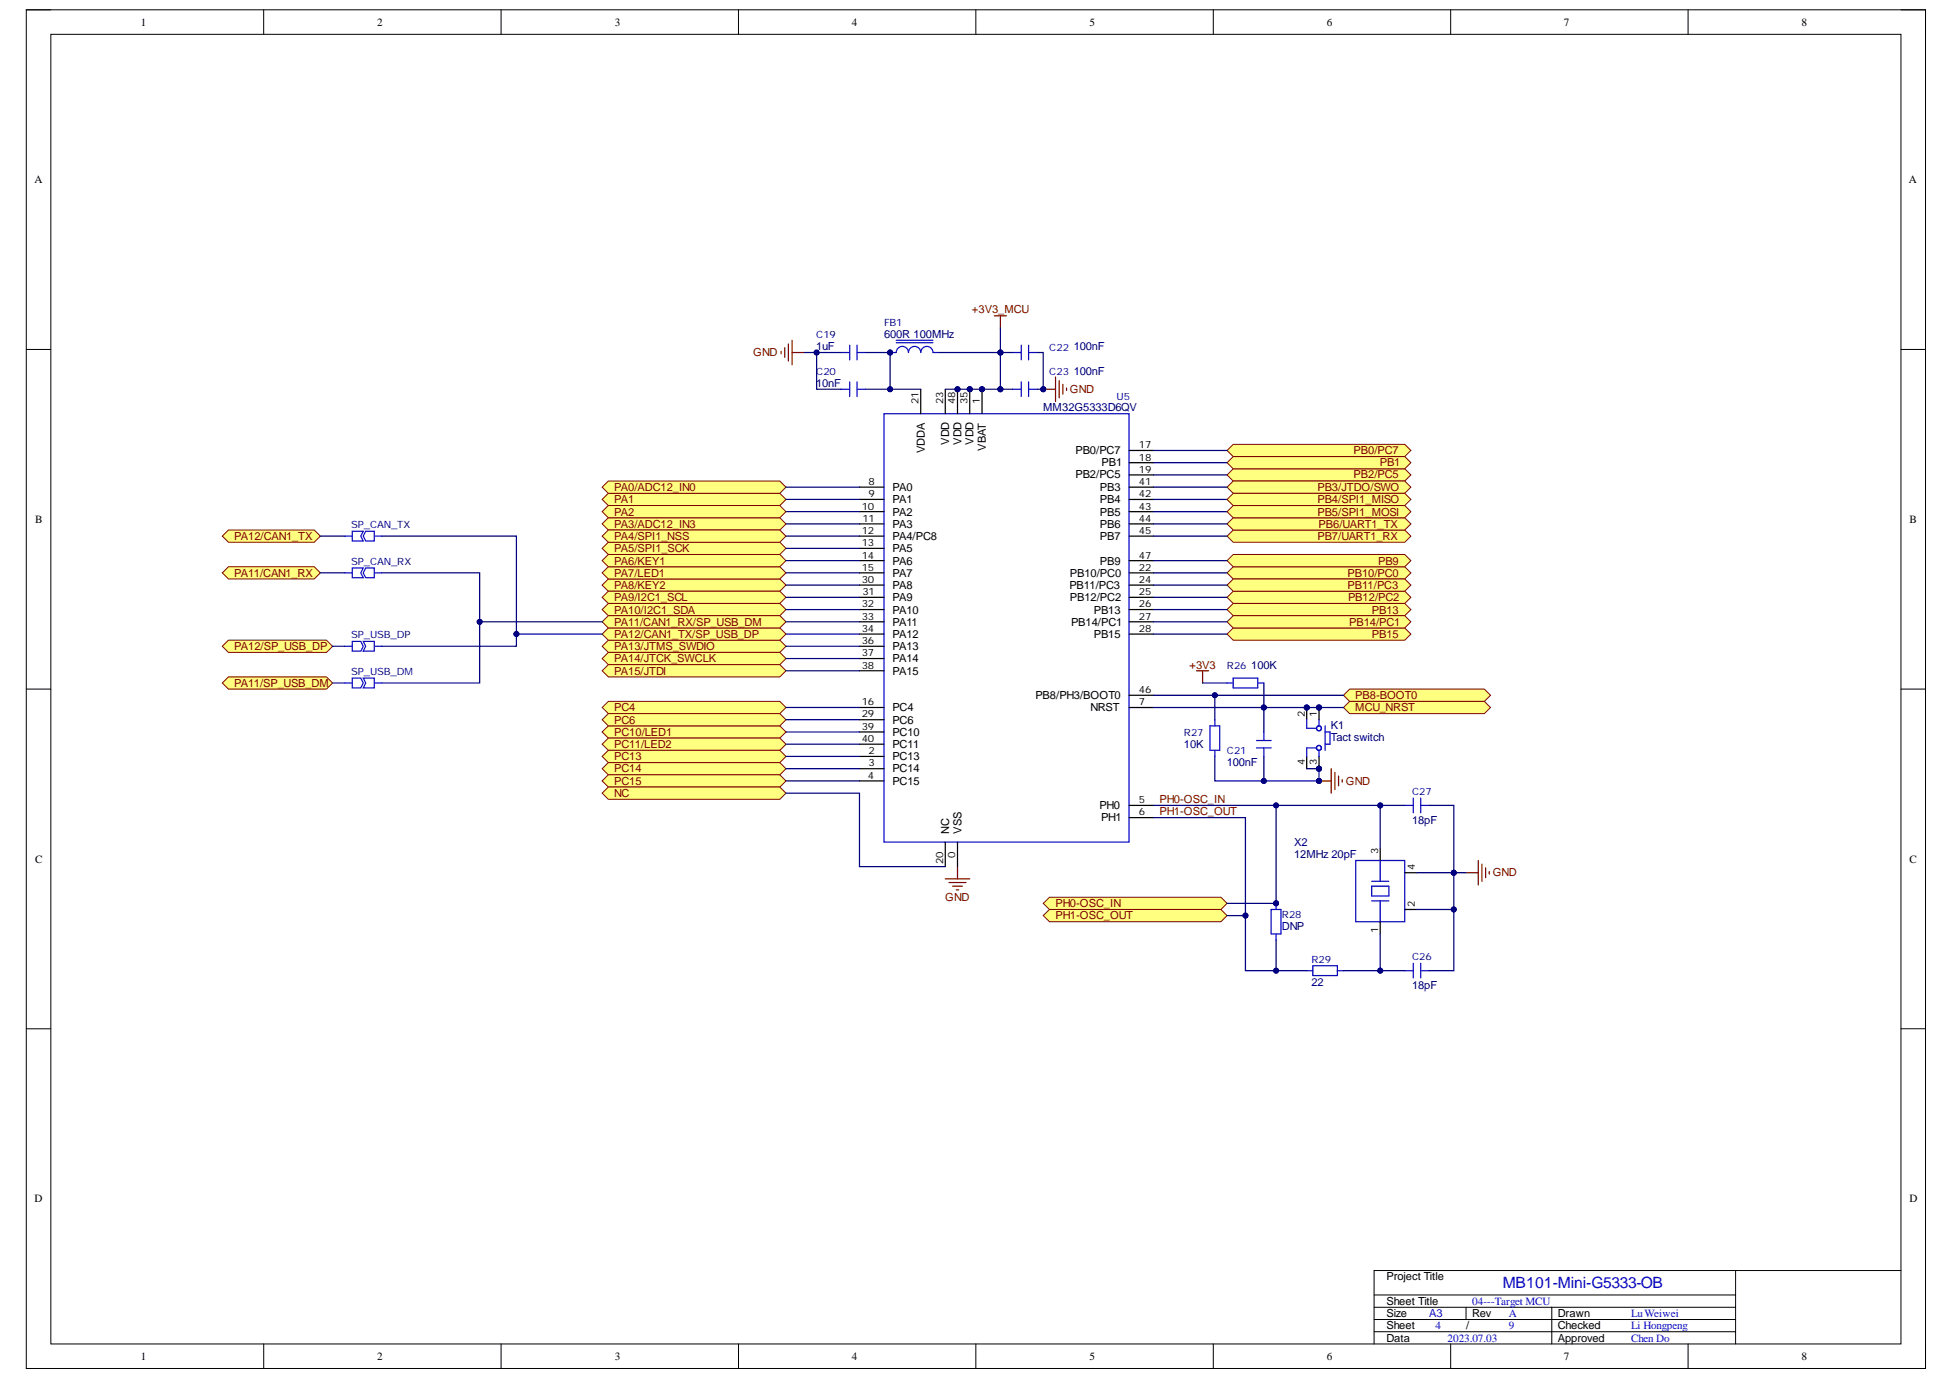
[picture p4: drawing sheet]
<svg xmlns="http://www.w3.org/2000/svg" width="297mm" height="210mm" viewBox="0 0 297 210" stroke-linecap="round" stroke-linejoin="round" font-family="sans-serif">
<defs><g id="words">
<text font-size="2.4" fill="#00f" x="228.6" y="195.9">MB101-Mini-G5333-OB</text>
<g font-size="1.7">
<text x="21.4" y="3.9">1</text>
<text x="57.4" y="3.9">2</text>
<text x="93.5" y="3.9">3</text>
<text x="129.6" y="3.9">4</text>
<text x="165.7" y="3.9">5</text>
<text x="201.8" y="3.9">6</text>
<text x="237.9" y="3.9">7</text>
<text x="274" y="3.9">8</text>
<text x="5.2" y="27.9">A</text>
<text x="290.3" y="27.9">A</text>
<text x="140.6" y="68.9" transform="rotate(-90 140.6 68.9)">VDDA</text>
<text x="144.4" y="67.6" transform="rotate(-90 144.4 67.6)">VDD</text>
<text x="146.2" y="67.6" transform="rotate(-90 146.2 67.6)">VDD</text>
<text x="148.1" y="67.6" transform="rotate(-90 148.1 67.6)">VDD</text>
<text x="149.9" y="68.6" transform="rotate(-90 149.9 68.6)">VBAT</text>
<text x="163.6" y="69.1">PB0/PC7</text>
<text x="167.5" y="70.9">PB1</text>
<text x="135.7" y="74.6">PA0</text>
<text x="135.7" y="76.5">PA1</text>
<text x="163.6" y="72.8">PB2/PC5</text>
<text x="167.3" y="74.6">PB3</text>
<text x="167.3" y="76.5">PB4</text>
<text x="5.3" y="79.5">B</text>
<text x="135.7" y="78.4">PA2</text>
<text x="135.7" y="80.3">PA3</text>
<text x="135.7" y="82.2">PA4/PC8</text>
<text x="167.3" y="78.4">PB5</text>
<text x="167.3" y="80.3">PB6</text>
<text x="167.3" y="82.2">PB7</text>
<text x="290.4" y="79.5">B</text>
<text x="135.7" y="84">PA5</text>
<text x="135.7" y="85.9">PA6</text>
<text x="135.7" y="87.7">PA7</text>
<text x="135.7" y="89.6">PA8</text>
<text x="162.6" y="89.6">PB11/PC3</text>
<text x="162.7" y="87.7">PB10/PC0</text>
<text x="167.3" y="85.9">PB9</text>
<text x="135.7" y="91.5">PA9</text>
<text x="135.7" y="93.3">PA10</text>
<text x="135.7" y="95.2">PA11</text>
<text x="162.7" y="91.5">PB12/PC2</text>
<text x="162.9" y="95.2">PB14/PC1</text>
<text x="166.4" y="93.3">PB13</text>
<text x="135.7" y="97">PA12</text>
<text x="135.7" y="98.9">PA13</text>
<text x="135.7" y="100.8">PA14</text>
<text x="166.4" y="97">PB15</text>
<text x="135.7" y="102.6">PA15</text>
<text x="157.5" y="106.3">PB8/PH3/BOOT0</text>
<text x="135.7" y="108.2">PC4</text>
<text x="135.7" y="110.1">PC6</text>
<text x="135.7" y="111.9">PC10</text>
<text x="135.7" y="113.8">PC11</text>
<text x="165.9" y="108.2">NRST</text>
<text x="135.7" y="115.6">PC13</text>
<text x="135.7" y="117.5">PC14</text>
<text x="135.7" y="119.4">PC15</text>
<text x="167.2" y="123.1">PH0</text>
<text x="167.5" y="124.9">PH1</text>
<text x="5.3" y="131.2">C</text>
<text x="144.4" y="126.8" transform="rotate(-90 144.4 126.8)">NC</text>
<text x="146.2" y="126.8" transform="rotate(-90 146.2 126.8)">VSS</text>
<text x="290.4" y="131.2">C</text>
<text x="5.2" y="182.8">D</text>
<text x="290.4" y="182.8">D</text>
<text x="210.9" y="194.8">Project Title</text>
<text x="210.9" y="198.5">Sheet Title</text>
<text x="210.9" y="202.2">Sheet</text>
<text x="210.9" y="200.3">Size</text>
<text x="223" y="202.2">/</text>
<text x="223.9" y="200.3">Rev</text>
<text x="236.9" y="200.3">Drawn</text>
<text x="236.9" y="202.2">Checked</text>
<text x="21.4" y="206.9">1</text>
<text x="57.4" y="206.9">2</text>
<text x="93.5" y="206.9">3</text>
<text x="129.6" y="206.9">4</text>
<text x="165.7" y="206.9">5</text>
<text x="201.8" y="206.9">6</text>
<text x="210.9" y="204.1">Data</text>
<text x="236.9" y="204.1">Approved</text>
<text x="237.9" y="206.9">7</text>
<text x="274" y="206.9">8</text>
</g>
<g font-size="1.7" fill="#800000">
<text x="147.8" y="47.7">+3V3_MCU</text>
<text x="114.6" y="54.2">GND</text>
<text x="162.7" y="59.8">GND</text>
<text x="205.9" y="69.1">PB0/PC7</text>
<text x="209.9" y="70.9">PB1</text>
<text x="93.4" y="76.5">PA1</text>
<text x="93.4" y="74.6">PA0/ADC12_IN0</text>
<text x="200.4" y="74.6">PB3/JTDO/SWO</text>
<text x="200.4" y="76.5">PB4/SPI1_MISO</text>
<text x="205.9" y="72.8">PB2/PC5</text>
<text x="35.6" y="82.2">PA12/CAN1_TX</text>
<text x="93.4" y="80.3">PA3/ADC12_IN3</text>
<text x="93.4" y="82.2">PA4/SPI1_NSS</text>
<text x="93.4" y="78.4">PA2</text>
<text x="200.4" y="82.2">PB7/UART1_RX</text>
<text x="200.4" y="78.4">PB5/SPI1_MOSI</text>
<text x="200.5" y="80.3">PB6/UART1_TX</text>
<text x="35.6" y="87.7">PA11/CAN1_RX</text>
<text x="93.4" y="89.6">PA8/KEY2</text>
<text x="93.4" y="87.7">PA7/LED1</text>
<text x="93.4" y="85.9">PA6/KEY1</text>
<text x="93.4" y="84">PA5/SPI1_SCK</text>
<text x="204.9" y="87.7">PB10/PC0</text>
<text x="204.9" y="89.6">PB11/PC3</text>
<text x="209.6" y="85.9">PB9</text>
<text x="93.4" y="91.5">PA9/I2C1_SCL</text>
<text x="93.4" y="93.3">PA10/I2C1_SDA</text>
<text x="93.4" y="95.2">PA11/CAN1_RX/SP_USB_DM</text>
<text x="205" y="91.5">PB12/PC2</text>
<text x="205.2" y="95.2">PB14/PC1</text>
<text x="208.7" y="93.3">PB13</text>
<text x="35.6" y="98.9">PA12/SP_USB_DP</text>
<text x="93.4" y="98.9">PA13/JTMS_SWDIO</text>
<text x="93.4" y="100.8">PA14/JTCK_SWCLK</text>
<text x="93.4" y="97">PA12/CAN1_TX/SP_USB_DP</text>
<text x="180.9" y="101.7">+3V3</text>
<text x="208.7" y="97">PB15</text>
<text x="35.6" y="104.5">PA11/SP_USB_DM</text>
<text x="93.4" y="102.6">PA15/JTDI</text>
<text x="206.1" y="106.3">PB8-BOOT0</text>
<text x="93.4" y="108.2">PC4</text>
<text x="93.4" y="111.9">PC10/LED1</text>
<text x="93.4" y="113.8">PC11/LED2</text>
<text x="93.4" y="110.1">PC6</text>
<text x="206.1" y="108.2">MCU_NRST</text>
<text x="93.4" y="117.5">PC14</text>
<text x="93.4" y="115.6">PC13</text>
<text x="93.4" y="119.4">PC15</text>
<text x="204.7" y="119.4">GND</text>
<text x="93.4" y="121.2">NC</text>
<text x="176.3" y="122.1">PH0-OSC_IN</text>
<text x="176.3" y="124">PH1-OSC_OUT</text>
<text x="143.8" y="137">GND</text>
<text x="160.5" y="138">PH0-OSC_IN</text>
<text x="227" y="133.3">GND</text>
<text x="160.5" y="139.8">PH1-OSC_OUT</text>
</g>
<g font-size="1.7" fill="#000080">
<text x="124.1" y="53.2">1uF</text>
<text x="134.5" y="51.4">600R 100MHz</text>
<text x="163.3" y="53.2">100nF</text>
<text x="124.1" y="58.8">10nF</text>
<text x="163.3" y="57">100nF</text>
<text x="158.7" y="62.5">MM32G5333D6QV</text>
<text x="190.3" y="101.7">100K</text>
<text x="180.1" y="113.8">10K</text>
<text x="202.4" y="110.8">K1</text>
<text x="202.4" y="112.7">Tact switch</text>
<text x="186.6" y="116.6">100nF</text>
<text x="214.8" y="125.3">18pF</text>
<text x="196.8" y="128.7">X2</text>
<text x="196.8" y="130.5">12MHz 20pF</text>
<text x="195" y="141.5">DNP</text>
<text x="199.4" y="150">22</text>
<text x="214.8" y="150.5">18pF</text>
</g>
<g font-size="1.7" fill="#00f">
<text x="217.4" y="200.3">A3</text>
<text x="218.3" y="202.2">4</text>
<text x="223.9" y="198.5">04---Target MCU</text>
<text x="229.5" y="200.3">A</text>
<text x="229.5" y="202.2">9</text>
<text x="248.1" y="200.3">LuWeiwei</text>
<text x="248.1" y="202.2">Li Hongpeng</text>
<text x="220.2" y="204.1">2023.07.03</text>
<text x="248.1" y="204.1">Chen Do</text>
</g>
<g font-size="1.5" fill="#000080">
<text x="124.1" y="51.5">C19</text>
<text x="134.5" y="49.6">FB1</text>
<text x="159.6" y="53.3">C22</text>
<text x="124.1" y="57.1">C20</text>
<text x="159.6" y="57.1">C23</text>
<text x="169.8" y="60.8">U5</text>
<text x="53.4" y="80.3">SP_CAN_TX</text>
<text x="53.4" y="85.9">SP_CAN_RX</text>
<text x="53.4" y="97">SP_USB_DP</text>
<text x="186.6" y="101.7">R26</text>
<text x="53.4" y="102.6">SP_USB_DM</text>
<text x="180.1" y="111.9">R27</text>
<text x="186.6" y="114.7">C21</text>
<text x="214.8" y="120.9">C27</text>
<text x="195" y="139.6">R28</text>
<text x="199.4" y="146.4">R29</text>
<text x="214.8" y="146">C26</text>
</g>
<g font-size="1.5">
<text x="139.7" y="61.4" transform="rotate(-90 139.7 61.4)">21</text>
<text x="143.4" y="61.4" transform="rotate(-90 143.4 61.4)">23</text>
<text x="145.3" y="61.4" transform="rotate(-90 145.3 61.4)">48</text>
<text x="147.2" y="61.4" transform="rotate(-90 147.2 61.4)">35</text>
<text x="149" y="61.4" transform="rotate(-90 149 61.4)">1</text>
<text x="173.2" y="68.2">17</text>
<text x="173.2" y="70.1">18</text>
<text x="173.2" y="71.9">19</text>
<text x="131.1" y="77.5">10</text>
<text x="132.1" y="73.8">8</text>
<text x="132.1" y="75.7">9</text>
<text x="173.2" y="73.8">41</text>
<text x="173.2" y="75.7">42</text>
<text x="173.2" y="77.5">43</text>
<text x="131.1" y="81.2">12</text>
<text x="131.1" y="83.1">13</text>
<text x="131.2" y="79.4">11</text>
<text x="173.2" y="79.4">44</text>
<text x="173.2" y="81.2">45</text>
<text x="131.1" y="85">14</text>
<text x="131.1" y="86.8">15</text>
<text x="131.1" y="88.7">30</text>
<text x="173.2" y="86.8">22</text>
<text x="173.2" y="88.7">24</text>
<text x="173.2" y="85">47</text>
<text x="131.1" y="92.4">32</text>
<text x="131.1" y="94.2">33</text>
<text x="131.2" y="90.5">31</text>
<text x="173.2" y="90.5">25</text>
<text x="173.2" y="92.4">26</text>
<text x="173.2" y="94.2">27</text>
<text x="131.1" y="96.1">34</text>
<text x="131.1" y="98">36</text>
<text x="131.1" y="99.8">37</text>
<text x="131.1" y="101.7">38</text>
<text x="173.2" y="96.1">28</text>
<text x="131.1" y="107.3">16</text>
<text x="173.2" y="107.3">7</text>
<text x="173.2" y="105.4">46</text>
<text x="131.1" y="109.1">29</text>
<text x="131.1" y="111">39</text>
<text x="131.1" y="112.8">40</text>
<text x="198.4" y="109" transform="rotate(-90 198.4 109)">2</text>
<text x="200.3" y="109" transform="rotate(-90 200.3 109)">1</text>
<text x="132" y="118.4">4</text>
<text x="132.1" y="114.7">2</text>
<text x="132.1" y="116.6">3</text>
<text x="198.4" y="116.4" transform="rotate(-90 198.4 116.4)">4</text>
<text x="200.3" y="116.4" transform="rotate(-90 200.3 116.4)">3</text>
<text x="173.2" y="122.1">5</text>
<text x="173.2" y="124">6</text>
<text x="143.4" y="131.4" transform="rotate(-90 143.4 131.4)">20</text>
<text x="145.3" y="130.4" transform="rotate(-90 145.3 130.4)">0</text>
<text x="209.6" y="129.9" transform="rotate(-90 209.6 129.9)">3</text>
<text x="215.2" y="138" transform="rotate(-90 215.2 138)">2</text>
<text x="215.2" y="132.4" transform="rotate(-90 215.2 132.4)">4</text>
<text x="209.6" y="141.9" transform="rotate(-90 209.6 141.9)">1</text>
</g>
</g></defs>
<path d="M4 1.5h288.9v206.7h-288.9z" fill="none" stroke="#000" stroke-width=".15"/>
<path d="M7.7 5.2h281.4v199.2h-281.4z" fill-rule="evenodd" fill="#fff"/>
<g fill="none" stroke="#000" stroke-width=".15">
<path d="M4 1.5h3.7M7.7 5.2h281.4v199.2h-281.4zM40.1 1.5v3.7M76.2 1.5v3.7M112.3 1.5v3.7M148.4 1.5v3.7M184.5 1.5v3.7M220.6 1.5v3.7M256.7 1.5v3.7M289.1 1.5h3.8v3.7M4 53.2h3.7M289.1 53.2h3.8"/>
<path d="M4 104.8h3.7M289.1 104.8h3.8M4 156.5h3.7M289.1 156.5h3.8M40.1 204.4v3.8M76.2 204.4v3.8M112.3 204.4v3.8M148.4 204.4v3.8M184.5 204.4v3.8M220.6 204.4v3.8M256.7 204.4v3.8M292.9 204.4v3.8"/>
</g>
<path d="M91.6 98.3l.9-.9h26.1l.9 .9-.9 .9h-26.1z" fill-rule="evenodd" fill="#ffff80"/>
<path d="M91.6 98.3l.9-.9h26.1l.9 .9-.9 .9h-26.1z" fill="none" stroke="#800000" stroke-width=".15"/>
<path d="M91.6 89l.9-.9h26.1l.9 .9-.9 .9h-26.1z" fill-rule="evenodd" fill="#ffff80"/>
<path d="M91.6 89l.9-.9h26.1l.9 .9-.9 .9h-26.1z" fill="none" stroke="#800000" stroke-width=".15"/>
<path d="M91.6 87.1l.9-.9h26.1l.9 .9-.9 1h-26.1z" fill-rule="evenodd" fill="#ffff80"/>
<path d="M91.6 87.1l.9-.9h26.1l.9 .9-.9 1h-26.1z" fill="none" stroke="#800000" stroke-width=".15"/>
<path d="M91.6 85.3l.9-1h26.1l.9 1-.9 .9h-26.1z" fill-rule="evenodd" fill="#ffff80"/>
<path d="M91.6 85.3l.9-1h26.1l.9 1-.9 .9h-26.1z" fill="none" stroke="#800000" stroke-width=".15"/>
<path d="M91.6 79.7l.9-.9h26.1l.9 .9-.9 .9h-26.1z" fill-rule="evenodd" fill="#ffff80"/>
<path d="M91.6 79.7l.9-.9h26.1l.9 .9-.9 .9h-26.1z" fill="none" stroke="#800000" stroke-width=".15"/>
<path d="M91.6 76l.9-1h26.1l.9 1-.9 .9h-26.1z" fill-rule="evenodd" fill="#ffff80"/>
<path d="M91.6 76l.9-1h26.1l.9 1-.9 .9h-26.1z" fill="none" stroke="#800000" stroke-width=".15"/>
<path d="M91.6 74.1l.9-.9h26.1l.9 .9-.9 .9h-26.1z" fill-rule="evenodd" fill="#ffff80"/>
<path d="M91.6 74.1l.9-.9h26.1l.9 .9-.9 .9h-26.1z" fill="none" stroke="#800000" stroke-width=".15"/>
<path d="M91.6 83.4l.9-.9h26.1l.9 .9-.9 .9h-26.1z" fill-rule="evenodd" fill="#ffff80"/>
<path d="M91.6 83.4l.9-.9h26.1l.9 .9-.9 .9h-26.1z" fill="none" stroke="#800000" stroke-width=".15"/>
<path d="M91.6 81.5l.9-.9h26.1l.9 .9-.9 1h-26.1z" fill-rule="evenodd" fill="#ffff80"/>
<path d="M91.6 81.5l.9-.9h26.1l.9 .9-.9 1h-26.1z" fill="none" stroke="#800000" stroke-width=".15"/>
<path d="M91.6 100.2l.9-1h26.1l.9 1-.9 .9h-26.1z" fill-rule="evenodd" fill="#ffff80"/>
<path d="M91.6 100.2l.9-1h26.1l.9 1-.9 .9h-26.1z" fill="none" stroke="#800000" stroke-width=".15"/>
<path d="M186.6 68.5l1-.9h26.1l.9 .9-.9 .9h-26.1z" fill-rule="evenodd" fill="#ffff80"/>
<path d="M186.6 68.5l1-.9h26.1l.9 .9-.9 .9h-26.1z" fill="none" stroke="#800000" stroke-width=".15"/>
<path d="M91.6 102l.9-.9h26.1l.9 .9-.9 1h-26.1z" fill-rule="evenodd" fill="#ffff80"/>
<path d="M91.6 102l.9-.9h26.1l.9 .9-.9 1h-26.1z" fill="none" stroke="#800000" stroke-width=".15"/>
<path d="M186.6 72.2l1-.9h26.1l.9 .9-.9 1h-26.1z" fill-rule="evenodd" fill="#ffff80"/>
<path d="M186.6 72.2l1-.9h26.1l.9 .9-.9 1h-26.1z" fill="none" stroke="#800000" stroke-width=".15"/>
<path d="M186.6 70.4l1-1h26.1l.9 1-.9 .9h-26.1z" fill-rule="evenodd" fill="#ffff80"/>
<path d="M186.6 70.4l1-1h26.1l.9 1-.9 .9h-26.1z" fill="none" stroke="#800000" stroke-width=".15"/>
<path d="M91.6 90.9l.9-1h26.1l.9 1-.9 .9h-26.1z" fill-rule="evenodd" fill="#ffff80"/>
<path d="M91.6 90.9l.9-1h26.1l.9 1-.9 .9h-26.1z" fill="none" stroke="#800000" stroke-width=".15"/>
<path d="M91.6 92.7l.9-.9h26.1l.9 .9-.9 .9h-26.1z" fill-rule="evenodd" fill="#ffff80"/>
<path d="M91.6 92.7l.9-.9h26.1l.9 .9-.9 .9h-26.1z" fill="none" stroke="#800000" stroke-width=".15"/>
<path d="M158.7 137.4l.9-.9h26.1l.9 .9-.9 .9h-26.1z" fill-rule="evenodd" fill="#ffff80"/>
<path d="M158.7 137.4l.9-.9h26.1l.9 .9-.9 .9h-26.1z" fill="none" stroke="#800000" stroke-width=".15"/>
<path d="M158.7 139.3l.9-1h26.1l.9 1-.9 .9h-26.1z" fill-rule="evenodd" fill="#ffff80"/>
<path d="M158.7 139.3l.9-1h26.1l.9 1-.9 .9h-26.1z" fill="none" stroke="#800000" stroke-width=".15"/>
<path d="M91.6 96.4l.9-.9h26.1l.9 .9-.9 1h-26.1z" fill-rule="evenodd" fill="#ffff80"/>
<path d="M91.6 96.4l.9-.9h26.1l.9 .9-.9 1h-26.1z" fill="none" stroke="#800000" stroke-width=".15"/>
<path d="M91.6 94.6l.9-1h26.1l.9 1-.9 .9h-26.1z" fill-rule="evenodd" fill="#ffff80"/>
<path d="M91.6 94.6l.9-1h26.1l.9 1-.9 .9h-26.1z" fill="none" stroke="#800000" stroke-width=".15"/>
<path d="M52.5 87.1h1.1M56.9 87.1h1.1" fill="none" stroke="#00f" stroke-width=".18"/>
<path d="M55.6 86.4h1.3v1.5h-1.3l-.4-.8z" fill-rule="evenodd" fill="#fff"/>
<path d="M55.6 86.4h1.3v1.5h-1.3l-.4-.8z" fill="none" stroke="#00f" stroke-width=".18"/>
<path d="M53.6 86.4h1.6l-.3 .7 .3 .8h-1.6z" fill-rule="evenodd" fill="#fff"/>
<path d="M52.5 81.5h1.1M53.6 86.4h1.6l-.3 .7 .3 .8h-1.6zM56.9 81.5h1.1" fill="none" stroke="#00f" stroke-width=".18"/>
<path d="M55.6 80.8h1.3v1.5h-1.3l-.4-.8z" fill-rule="evenodd" fill="#fff"/>
<path d="M55.6 80.8h1.3v1.5h-1.3l-.4-.8z" fill="none" stroke="#00f" stroke-width=".18"/>
<path d="M53.6 80.8h1.6l-.3 .7 .3 .8h-1.6z" fill-rule="evenodd" fill="#fff"/>
<path d="M53.6 80.8h1.6l-.3 .7 .3 .8h-1.6z" fill="none" stroke="#00f" stroke-width=".18"/>
<path d="M33.8 81.5l.9-.9h13.1l.9 .9-.9 1h-13.1z" fill-rule="evenodd" fill="#ffff80"/>
<path d="M33.8 81.5l.9-.9h13.1l.9 .9-.9 1h-13.1z" fill="none" stroke="#800000" stroke-width=".15"/>
<path d="M33.8 87.1l.9-.9h13.1l.9 .9-.9 1h-13.1z" fill-rule="evenodd" fill="#ffff80"/>
<path d="M33.8 87.1l.9-.9h13.1l.9 .9-.9 1h-13.1z" fill="none" stroke="#800000" stroke-width=".15"/>
<path d="M52.5 98.3h1.1M56.9 98.3h1.1" fill="none" stroke="#00f" stroke-width=".18"/>
<path d="M53.6 97.6h1.3l.3 .7-.3 .7h-1.3z" fill-rule="evenodd" fill="#fff"/>
<path d="M53.6 97.6h1.3l.3 .7-.3 .7h-1.3z" fill="none" stroke="#00f" stroke-width=".18"/>
<path d="M55.2 97.6h1.7v1.4h-1.7l.4-.7z" fill-rule="evenodd" fill="#fff"/>
<path d="M55.2 97.6h1.7v1.4h-1.7l.4-.7zM52.5 103.9h1.1M56.9 103.9h1.1" fill="none" stroke="#00f" stroke-width=".18"/>
<path d="M53.6 103.1h1.3l.3 .8-.3 .7h-1.3z" fill-rule="evenodd" fill="#fff"/>
<path d="M53.6 103.1h1.3l.3 .8-.3 .7h-1.3z" fill="none" stroke="#00f" stroke-width=".18"/>
<path d="M55.2 103.1h1.7v1.5h-1.7l.4-.7z" fill-rule="evenodd" fill="#fff"/>
<path d="M55.2 103.1h1.7v1.5h-1.7l.4-.7z" fill="none" stroke="#00f" stroke-width=".18"/>
<path d="M33.8 98.3l.9-.9h15l.9 .9-.9 .9h-15z" fill-rule="evenodd" fill="#ffff80"/>
<path d="M33.8 98.3l.9-.9h15l.9 .9-.9 .9h-15z" fill="none" stroke="#800000" stroke-width=".15"/>
<path d="M33.8 103.9l.9-.9h15l.9 .9-.9 .9h-15z" fill-rule="evenodd" fill="#ffff80"/>
<path d="M33.8 103.9l.9-.9h15l.9 .9-.9 .9h-15z" fill="none" stroke="#800000" stroke-width=".15"/>
<path d="M209 198.8h55M209 197h55M223 198.8v1.9M236 198.8v5.6M264 193.3v11.1M289.1 193.3h-80.1v11.1M209 202.6h55M209 200.7h55" fill="none" stroke="#000" stroke-width=".15"/>
<path d="M223 132.7h1.8M224.8 130.9v3.7M225.4 131.4v2.7M226 132v1.5M226.5 132.6v.3" fill="none" stroke="#800000" stroke-width=".19"/>
<path d="M213.7 122.5h1.3M215 121.4v2.2M216.1 121.4v2.2M216.1 122.5h1.3M198.7 147.6h1M199.7 146.9h3.7v1.5h-3.7zM203.4 147.6h.9M213.7 147.6h1.3M215 146.5v2.3M216.1 146.5v2.3M216.1 147.6h1.3" fill="none" stroke="#00f" stroke-width=".19"/>
<circle cx="194.1" cy="137.4" r=".37" fill="#000080"/>
<circle cx="194.1" cy="137.4" r=".37" fill="none" stroke="#000080" stroke-width=".15"/>
<path d="M193.3 138.3h1.5v3.8h-1.5zM194.1 137.4v.9" fill="none" stroke="#00f" stroke-width=".19"/>
<circle cx="194.1" cy="137.4" r=".37" fill="#000080"/>
<circle cx="194.1" cy="137.4" r=".37" fill="none" stroke="#000080" stroke-width=".15"/>
<path d="M194.1 142.1v.9" fill="none" stroke="#00f" stroke-width=".19"/>
<path d="M206.2 130.9h7.5v9.3h-7.5z" fill-rule="evenodd" fill="#fff"/>
<path d="M206.2 130.9h7.5v9.3h-7.5zM208.6 134.8h2.6v1.5h-2.6zM208.6 137h2.6M208.6 134.1h2.6M209.9 130.9v3.2M209.9 137v3.2" fill="none" stroke="#00f" stroke-width=".19"/>
<path d="M209.9 129v1.9M213.7 138.3h1.8M213.7 132.7h1.8M209.9 140.2v1.9" fill="none" stroke="#000" stroke-width=".19"/>
<circle cx="135.4" cy="53.6" r=".37" fill="#000080"/>
<circle cx="135.4" cy="53.6" r=".37" fill="none" stroke="#000080" stroke-width=".15"/>
<path d="M135.4 53.6h.9a.93 .93 0 0 1 .9-.9 .93 .93 0 0 1 1 .9 .93 .93 0 0 1 .9-.9 .93 .93 0 0 1 .9 .9 .93 .93 0 0 1 1-.9 .93 .93 0 0 1 .9 .9M136.3 52.1h5.6M136.3 51.8h5.6" fill="none" stroke="#00f" stroke-width=".18"/>
<circle cx="135.4" cy="53.6" r=".37" fill="#000080"/>
<circle cx="135.4" cy="53.6" r=".37" fill="none" stroke="#000080" stroke-width=".15"/>
<path d="M141.9 53.6h.9M154 53.6h1.3M154 59.2h1.3M155.3 52.5v2.2M155.3 58.1v2.2M156.4 53.6h1.3M156.4 52.5v2.2M156.4 58.1v2.2M156.4 59.2h1.3" fill="none" stroke="#00f" stroke-width=".18"/>
<path d="M151.2 48h1.9M152.2 48v1.9" fill="none" stroke="#800000" stroke-width=".18"/>
<path d="M200.6 118.8h1.9M202.5 116.9v3.7M203 117.5v2.6M203.6 118v1.5M204.1 118.6v.4" fill="none" stroke="#800000" stroke-width=".19"/>
<circle cx="200.6" cy="118.8" r=".37" fill="#000080"/>
<circle cx="200.6" cy="118.8" r=".37" fill="none" stroke="#000080" stroke-width=".15"/>
<path d="M205.3 104.8h20.5l.9 1-.9 .9h-20.5l-1-.9z" fill-rule="evenodd" fill="#ffff80"/>
<path d="M205.3 104.8h20.5l.9 1-.9 .9h-20.5l-1-.9z" fill="none" stroke="#800000" stroke-width=".15"/>
<path d="M204.3 107.6l1-.9h20.5l.9 .9-.9 .9h-20.5z" fill-rule="evenodd" fill="#ffff80"/>
<path d="M204.3 107.6l1-.9h20.5l.9 .9-.9 .9h-20.5z" fill="none" stroke="#800000" stroke-width=".15"/>
<path d="M184 110.4h1.5v3.7h-1.5zM184.8 109.5v.9M184.8 114.1v1M186.6 103.9h1M187.6 103.1h3.7v1.5h-3.7zM191.1 113.8h2.2M191.1 112.6h2.2M191.3 103.9h.9M192.2 111.3v1.3M192.2 113.8v1.3" fill="none" stroke="#00f" stroke-width=".19"/>
<circle cx="200.6" cy="107.6" r=".37" fill="#000080"/>
<circle cx="200.6" cy="107.6" r=".37" fill="none" stroke="#000080" stroke-width=".15"/>
<circle cx="198.7" cy="107.6" r=".37" fill="#000080"/>
<circle cx="198.7" cy="107.6" r=".37" fill="none" stroke="#000080" stroke-width=".15"/>
<circle cx="200.6" cy="116.9" r=".38" fill="#000080"/>
<circle cx="200.6" cy="116.9" r=".38" fill="none" stroke="#000080" stroke-width=".15"/>
<g fill="none" stroke="#00f" stroke-width=".19">
<path d="M201.5 110.4v3.7M201.5 111.3h.8v1.9h-.8"/>
<circle cx="200.6" cy="110.8" r=".37"/>
<circle cx="200.6" cy="113.8" r=".37"/>
</g>
<path d="M200.6 107.6v1.9" fill="none" stroke="#000" stroke-width=".19"/>
<circle cx="200.6" cy="107.6" r=".37" fill="#000080"/>
<circle cx="200.6" cy="107.6" r=".37" fill="none" stroke="#000080" stroke-width=".15"/>
<path d="M198.7 107.6v1.9" fill="none" stroke="#000" stroke-width=".19"/>
<circle cx="198.7" cy="107.6" r=".37" fill="#000080"/>
<circle cx="198.7" cy="107.6" r=".37" fill="none" stroke="#000080" stroke-width=".15"/>
<path d="M200.6 115.1v1.8" fill="none" stroke="#000" stroke-width=".19"/>
<circle cx="200.6" cy="116.9" r=".38" fill="#000080"/>
<circle cx="200.6" cy="116.9" r=".38" fill="none" stroke="#000080" stroke-width=".15"/>
<path d="M198.7 115.1v1.8" fill="none" stroke="#000" stroke-width=".19"/>
<path d="M198.7 109.5v1.3h1.5M200.2 113.8h-1.5v1.3M200.6 109.5v.9M200.6 114.1v1" fill="none" stroke="#00f" stroke-width=".19"/>
<path d="M143.8 133.7h3.7M144.3 134.2h2.6M144.9 134.8h1.5M145.4 135.3h.4M145.6 131.8v1.9" fill="none" stroke="#800000" stroke-width=".18"/>
<circle cx="149.4" cy="59.2" r=".37" fill="#000080"/>
<circle cx="149.4" cy="59.2" r=".37" fill="none" stroke="#000080" stroke-width=".15"/>
<circle cx="147.5" cy="59.2" r=".37" fill="#000080"/>
<circle cx="147.5" cy="59.2" r=".37" fill="none" stroke="#000080" stroke-width=".15"/>
<circle cx="145.6" cy="59.2" r=".37" fill="#000080"/>
<circle cx="145.6" cy="59.2" r=".37" fill="none" stroke="#000080" stroke-width=".15"/>
<path d="M134.5 62.9h37.2v65.2h-37.2z" fill-rule="evenodd" fill="#fff"/>
<path d="M134.5 62.9h37.2v65.2h-37.2z" fill="none" stroke="#00f" stroke-width=".18"/>
<path d="M149.4 59.2v3.7" fill="none" stroke="#000" stroke-width=".18"/>
<circle cx="149.4" cy="59.2" r=".37" fill="#000080"/>
<circle cx="149.4" cy="59.2" r=".37" fill="none" stroke="#000080" stroke-width=".15"/>
<path d="M140 59.2v3.7M143.8 59.2v3.7M147.5 59.2v3.7" fill="none" stroke="#000" stroke-width=".18"/>
<circle cx="147.5" cy="59.2" r=".37" fill="#000080"/>
<circle cx="147.5" cy="59.2" r=".37" fill="none" stroke="#000080" stroke-width=".15"/>
<path d="M145.6 59.2v3.7" fill="none" stroke="#000" stroke-width=".18"/>
<circle cx="145.6" cy="59.2" r=".37" fill="#000080"/>
<circle cx="145.6" cy="59.2" r=".37" fill="none" stroke="#000080" stroke-width=".15"/>
<g fill="none" stroke="#000" stroke-width=".19">
<path d="M171.7 68.5h3.7M171.7 70.4h3.7M171.7 72.2h3.7M171.7 74.1h3.7M171.7 76h3.7M171.7 77.8h3.7M171.7 79.7h3.7M171.7 87.1h3.7M171.7 89h3.7M171.7 90.9h3.7M171.7 92.7h3.7M171.7 94.6h3.7"/>
<path d="M171.7 96.4h3.7M171.7 81.5h3.7M171.7 85.3h3.7M171.7 107.6h3.7M171.7 105.8h3.7M171.7 122.5h3.7M171.7 124.4h3.7"/>
</g>
<g fill="none" stroke="#000" stroke-width=".18">
<path d="M130.7 74.1h3.8M130.7 76h3.8M130.7 77.8h3.8M130.7 79.7h3.8M130.7 81.5h3.8M130.7 83.4h3.8M130.7 85.3h3.8M130.7 87.1h3.8M130.7 89h3.8M130.7 90.9h3.8M130.7 92.7h3.8M130.7 94.6h3.8"/>
<path d="M130.7 96.4h3.8M130.7 98.3h3.8M130.7 115.1h3.8M130.7 116.9h3.8M130.7 118.8h3.8M130.7 107.6h3.8M130.7 109.5h3.8M130.7 100.2h3.8M130.7 102h3.8M130.7 111.3h3.8M130.7 113.2h3.8M143.8 128.1v3.7"/>
<path d="M145.6 128.1v3.7"/>
</g>
<path d="M158.7 59.2h1.8M160.5 57.3v3.8M161.1 57.9v2.6M161.7 58.5v1.5M162.2 59v.4" fill="none" stroke="#800000" stroke-width=".18"/>
<circle cx="158.7" cy="59.2" r=".37" fill="#000080"/>
<circle cx="158.7" cy="59.2" r=".37" fill="none" stroke="#000080" stroke-width=".15"/>
<path d="M118.8 53.4v.4M119.4 52.9v1.5M119.9 52.3v2.6M120.5 51.8v3.7M120.5 53.6h1.8" fill="none" stroke="#800000" stroke-width=".18"/>
<path d="M127.9 59.2h1.3M127.9 53.6h1.3M129.2 52.5v2.2M129.2 58.1v2.2M130.4 52.5v2.2M130.4 58.1v2.2M130.4 59.2h1.3M130.4 53.6h1.3" fill="none" stroke="#00f" stroke-width=".18"/>
<path d="M182 102h1.8M182.9 102v1.9" fill="none" stroke="#800000" stroke-width=".19"/>
<path d="M91.6 107.6l.9-.9h26.1l.9 .9-.9 .9h-26.1z" fill-rule="evenodd" fill="#ffff80"/>
<path d="M91.6 107.6l.9-.9h26.1l.9 .9-.9 .9h-26.1z" fill="none" stroke="#800000" stroke-width=".15"/>
<path d="M91.6 116.9l.9-.9h26.1l.9 .9-.9 1h-26.1z" fill-rule="evenodd" fill="#ffff80"/>
<path d="M91.6 116.9l.9-.9h26.1l.9 .9-.9 1h-26.1z" fill="none" stroke="#800000" stroke-width=".15"/>
<path d="M91.6 111.3l.9-.9h26.1l.9 .9-.9 1h-26.1z" fill-rule="evenodd" fill="#ffff80"/>
<path d="M91.6 111.3l.9-.9h26.1l.9 .9-.9 1h-26.1z" fill="none" stroke="#800000" stroke-width=".15"/>
<path d="M91.6 113.2l.9-.9h26.1l.9 .9-.9 .9h-26.1z" fill-rule="evenodd" fill="#ffff80"/>
<path d="M91.6 113.2l.9-.9h26.1l.9 .9-.9 .9h-26.1z" fill="none" stroke="#800000" stroke-width=".15"/>
<path d="M91.6 109.5l.9-1h26.1l.9 1-.9 .9h-26.1z" fill-rule="evenodd" fill="#ffff80"/>
<path d="M91.6 109.5l.9-1h26.1l.9 1-.9 .9h-26.1z" fill="none" stroke="#800000" stroke-width=".15"/>
<path d="M91.6 115.1l.9-1h26.1l.9 1-.9 .9h-26.1z" fill-rule="evenodd" fill="#ffff80"/>
<path d="M91.6 115.1l.9-1h26.1l.9 1-.9 .9h-26.1z" fill="none" stroke="#800000" stroke-width=".15"/>
<path d="M91.6 118.8l.9-.9h26.1l.9 .9-.9 .9h-26.1z" fill-rule="evenodd" fill="#ffff80"/>
<path d="M91.6 118.8l.9-.9h26.1l.9 .9-.9 .9h-26.1z" fill="none" stroke="#800000" stroke-width=".15"/>
<path d="M91.6 120.6l.9-.9h26.1l.9 .9-.9 1h-26.1z" fill-rule="evenodd" fill="#ffff80"/>
<path d="M91.6 120.6l.9-.9h26.1l.9 .9-.9 1h-26.1z" fill="none" stroke="#800000" stroke-width=".15"/>
<path d="M186.6 87.1l1-.9h26.1l.9 .9-.9 1h-26.1z" fill-rule="evenodd" fill="#ffff80"/>
<path d="M186.6 87.1l1-.9h26.1l.9 .9-.9 1h-26.1z" fill="none" stroke="#800000" stroke-width=".15"/>
<path d="M186.6 96.4l1-.9h26.1l.9 .9-.9 1h-26.1z" fill-rule="evenodd" fill="#ffff80"/>
<path d="M186.6 96.4l1-.9h26.1l.9 .9-.9 1h-26.1z" fill="none" stroke="#800000" stroke-width=".15"/>
<path d="M186.6 90.9l1-1h26.1l.9 1-.9 .9h-26.1z" fill-rule="evenodd" fill="#ffff80"/>
<path d="M186.6 90.9l1-1h26.1l.9 1-.9 .9h-26.1z" fill="none" stroke="#800000" stroke-width=".15"/>
<path d="M186.6 92.7l1-.9h26.1l.9 .9-.9 .9h-26.1z" fill-rule="evenodd" fill="#ffff80"/>
<path d="M186.6 92.7l1-.9h26.1l.9 .9-.9 .9h-26.1z" fill="none" stroke="#800000" stroke-width=".15"/>
<path d="M186.6 89l1-.9h26.1l.9 .9-.9 .9h-26.1z" fill-rule="evenodd" fill="#ffff80"/>
<path d="M186.6 89l1-.9h26.1l.9 .9-.9 .9h-26.1z" fill="none" stroke="#800000" stroke-width=".15"/>
<path d="M186.6 94.6l1-1h26.1l.9 1-.9 .9h-26.1z" fill-rule="evenodd" fill="#ffff80"/>
<path d="M186.6 94.6l1-1h26.1l.9 1-.9 .9h-26.1z" fill="none" stroke="#800000" stroke-width=".15"/>
<path d="M186.6 81.5l1-.9h26.1l.9 .9-.9 1h-26.1z" fill-rule="evenodd" fill="#ffff80"/>
<path d="M186.6 81.5l1-.9h26.1l.9 .9-.9 1h-26.1z" fill="none" stroke="#800000" stroke-width=".15"/>
<path d="M187.6 84.3h26.1l.9 1-.9 .9h-26.1l-1-.9z" fill-rule="evenodd" fill="#ffff80"/>
<path d="M187.6 84.3h26.1l.9 1-.9 .9h-26.1l-1-.9z" fill="none" stroke="#800000" stroke-width=".15"/>
<path d="M186.6 74.1l1-.9h26.1l.9 .9-.9 .9h-26.1z" fill-rule="evenodd" fill="#ffff80"/>
<path d="M186.6 74.1l1-.9h26.1l.9 .9-.9 .9h-26.1z" fill="none" stroke="#800000" stroke-width=".15"/>
<path d="M186.6 79.7l1-.9h26.1l.9 .9-.9 .9h-26.1z" fill-rule="evenodd" fill="#ffff80"/>
<path d="M186.6 79.7l1-.9h26.1l.9 .9-.9 .9h-26.1z" fill="none" stroke="#800000" stroke-width=".15"/>
<g fill="none" stroke="#000080" stroke-width=".18">
<path d="M119.5 74.1h11.2M119.5 79.7h11.2M119.5 77.8h11.2M119.5 76h11.2M48.7 87.1h3.8M48.7 81.5h3.8M58 81.5h20.5v14.9h13.1M119.5 94.6h11.2M119.5 96.4h11.2M119.5 98.3h11.2M119.5 92.7h11.2M119.5 90.9h11.2"/>
<path d="M119.5 89h11.2M119.5 87.1h11.2M119.5 85.3h11.2M119.5 83.4h11.2M119.5 81.5h11.2M119.5 102h11.2M119.5 100.2h11.2"/>
</g>
<path d="M175.4 79.7h11.2M175.4 76h11.2M175.4 74.1h11.2M175.4 72.2h11.2M175.4 70.4h11.2M175.4 68.5h11.2" fill="none" stroke="#000080" stroke-width=".19"/>
<circle cx="78.5" cy="96.4" r=".37" fill="#000080"/>
<circle cx="78.5" cy="96.4" r=".37" fill="none" stroke="#000080" stroke-width=".15"/>
<path d="M78.5 96.4v1.9h-20.5" fill="none" stroke="#000080" stroke-width=".18"/>
<circle cx="78.5" cy="96.4" r=".37" fill="#000080"/>
<circle cx="78.5" cy="96.4" r=".37" fill="none" stroke="#000080" stroke-width=".15"/>
<path d="M91.6 94.6h-18.6v9.3h-15" fill="none" stroke="#000080" stroke-width=".18"/>
<circle cx="73" cy="94.6" r=".37" fill="#000080"/>
<circle cx="73" cy="94.6" r=".37" fill="none" stroke="#000080" stroke-width=".15"/>
<path d="M58 87.1h15v7.5" fill="none" stroke="#000080" stroke-width=".18"/>
<circle cx="73" cy="94.6" r=".37" fill="#000080"/>
<circle cx="73" cy="94.6" r=".37" fill="none" stroke="#000080" stroke-width=".15"/>
<path d="M50.6 98.3h1.9M50.6 103.9h1.9" fill="none" stroke="#000080" stroke-width=".18"/>
<path d="M215.5 138.3h5.6v9.3h-3.7" fill="none" stroke="#000080" stroke-width=".19"/>
<circle cx="221.1" cy="138.3" r=".38" fill="#000080"/>
<circle cx="221.1" cy="138.3" r=".38" fill="none" stroke="#000080" stroke-width=".15"/>
<path d="M209.9 142.1v5.5" fill="none" stroke="#000080" stroke-width=".19"/>
<circle cx="209.9" cy="147.6" r=".37" fill="#000080"/>
<circle cx="209.9" cy="147.6" r=".37" fill="none" stroke="#000080" stroke-width=".15"/>
<path d="M217.4 122.5h3.7v10.2h-5.6" fill="none" stroke="#000080" stroke-width=".19"/>
<circle cx="221.1" cy="132.7" r=".37" fill="#000080"/>
<circle cx="221.1" cy="132.7" r=".37" fill="none" stroke="#000080" stroke-width=".15"/>
<path d="M213.7 122.5h-3.8v6.5" fill="none" stroke="#000080" stroke-width=".19"/>
<circle cx="209.9" cy="122.5" r=".37" fill="#000080"/>
<circle cx="209.9" cy="122.5" r=".37" fill="none" stroke="#000080" stroke-width=".15"/>
<path d="M221.1 132.7v5.6" fill="none" stroke="#000080" stroke-width=".19"/>
<circle cx="221.1" cy="132.7" r=".37" fill="#000080"/>
<circle cx="221.1" cy="132.7" r=".37" fill="none" stroke="#000080" stroke-width=".15"/>
<circle cx="221.1" cy="138.3" r=".38" fill="#000080"/>
<circle cx="221.1" cy="138.3" r=".38" fill="none" stroke="#000080" stroke-width=".15"/>
<path d="M221.1 132.7h1.9" fill="none" stroke="#000080" stroke-width=".19"/>
<circle cx="221.1" cy="132.7" r=".37" fill="#000080"/>
<circle cx="221.1" cy="132.7" r=".37" fill="none" stroke="#000080" stroke-width=".15"/>
<path d="M198.7 116.9h1.9" fill="none" stroke="#000080" stroke-width=".19"/>
<circle cx="200.6" cy="116.9" r=".38" fill="#000080"/>
<circle cx="200.6" cy="116.9" r=".38" fill="none" stroke="#000080" stroke-width=".15"/>
<path d="M184.8 115.1v3.7h15.8" fill="none" stroke="#000080" stroke-width=".19"/>
<circle cx="200.6" cy="118.8" r=".37" fill="#000080"/>
<circle cx="200.6" cy="118.8" r=".37" fill="none" stroke="#000080" stroke-width=".15"/>
<circle cx="192.2" cy="118.8" r=".37" fill="#000080"/>
<circle cx="192.2" cy="118.8" r=".37" fill="none" stroke="#000080" stroke-width=".15"/>
<path d="M192.2 115.1v3.7" fill="none" stroke="#000080" stroke-width=".19"/>
<circle cx="192.2" cy="118.8" r=".37" fill="#000080"/>
<circle cx="192.2" cy="118.8" r=".37" fill="none" stroke="#000080" stroke-width=".15"/>
<path d="M200.6 116.9v1.9" fill="none" stroke="#000080" stroke-width=".19"/>
<circle cx="200.6" cy="118.8" r=".37" fill="#000080"/>
<circle cx="200.6" cy="118.8" r=".37" fill="none" stroke="#000080" stroke-width=".15"/>
<circle cx="200.6" cy="116.9" r=".38" fill="#000080"/>
<circle cx="200.6" cy="116.9" r=".38" fill="none" stroke="#000080" stroke-width=".15"/>
<path d="M204.3 147.6h9.4" fill="none" stroke="#000080" stroke-width=".19"/>
<circle cx="209.9" cy="147.6" r=".37" fill="#000080"/>
<circle cx="209.9" cy="147.6" r=".37" fill="none" stroke="#000080" stroke-width=".15"/>
<path d="M175.4 105.8h9.4v3.7" fill="none" stroke="#000080" stroke-width=".19"/>
<circle cx="184.8" cy="105.8" r=".37" fill="#000080"/>
<circle cx="184.8" cy="105.8" r=".37" fill="none" stroke="#000080" stroke-width=".15"/>
<path d="M143.8 59.2h8.4" fill="none" stroke="#000080" stroke-width=".18"/>
<circle cx="152.2" cy="59.2" r=".37" fill="#000080"/>
<circle cx="152.2" cy="59.2" r=".37" fill="none" stroke="#000080" stroke-width=".15"/>
<circle cx="149.4" cy="59.2" r=".37" fill="#000080"/>
<circle cx="149.4" cy="59.2" r=".37" fill="none" stroke="#000080" stroke-width=".15"/>
<circle cx="147.5" cy="59.2" r=".37" fill="#000080"/>
<circle cx="147.5" cy="59.2" r=".37" fill="none" stroke="#000080" stroke-width=".15"/>
<circle cx="145.6" cy="59.2" r=".37" fill="#000080"/>
<circle cx="145.6" cy="59.2" r=".37" fill="none" stroke="#000080" stroke-width=".15"/>
<path d="M175.4 107.6h16.8" fill="none" stroke="#000080" stroke-width=".19"/>
<circle cx="192.2" cy="107.6" r=".37" fill="#000080"/>
<circle cx="192.2" cy="107.6" r=".37" fill="none" stroke="#000080" stroke-width=".15"/>
<path d="M122.3 53.6h1.9v5.6h3.7" fill="none" stroke="#000080" stroke-width=".18"/>
<circle cx="124.2" cy="53.6" r=".37" fill="#000080"/>
<circle cx="124.2" cy="53.6" r=".37" fill="none" stroke="#000080" stroke-width=".15"/>
<path d="M124.2 53.6h3.7" fill="none" stroke="#000080" stroke-width=".18"/>
<circle cx="124.2" cy="53.6" r=".37" fill="#000080"/>
<circle cx="124.2" cy="53.6" r=".37" fill="none" stroke="#000080" stroke-width=".15"/>
<path d="M131.7 53.6h3.7v5.6h-3.7" fill="none" stroke="#000080" stroke-width=".18"/>
<circle cx="135.4" cy="59.2" r=".37" fill="#000080"/>
<circle cx="135.4" cy="59.2" r=".37" fill="none" stroke="#000080" stroke-width=".15"/>
<circle cx="135.4" cy="53.6" r=".37" fill="#000080"/>
<circle cx="135.4" cy="53.6" r=".37" fill="none" stroke="#000080" stroke-width=".15"/>
<path d="M135.4 59.2h4.6" fill="none" stroke="#000080" stroke-width=".18"/>
<circle cx="135.4" cy="59.2" r=".37" fill="#000080"/>
<circle cx="135.4" cy="59.2" r=".37" fill="none" stroke="#000080" stroke-width=".15"/>
<path d="M142.8 53.6h9.4" fill="none" stroke="#000080" stroke-width=".18"/>
<circle cx="152.2" cy="53.6" r=".37" fill="#000080"/>
<circle cx="152.2" cy="53.6" r=".37" fill="none" stroke="#000080" stroke-width=".15"/>
<path d="M157.7 59.2h1" fill="none" stroke="#000080" stroke-width=".18"/>
<circle cx="158.7" cy="59.2" r=".37" fill="#000080"/>
<circle cx="158.7" cy="59.2" r=".37" fill="none" stroke="#000080" stroke-width=".15"/>
<path d="M157.7 53.6h1v5.6" fill="none" stroke="#000080" stroke-width=".18"/>
<circle cx="158.7" cy="59.2" r=".37" fill="#000080"/>
<circle cx="158.7" cy="59.2" r=".37" fill="none" stroke="#000080" stroke-width=".15"/>
<path d="M152.2 59.2h1.8" fill="none" stroke="#000080" stroke-width=".18"/>
<circle cx="152.2" cy="59.2" r=".37" fill="#000080"/>
<circle cx="152.2" cy="59.2" r=".37" fill="none" stroke="#000080" stroke-width=".15"/>
<path d="M152.2 49.9v3.7" fill="none" stroke="#000080" stroke-width=".18"/>
<circle cx="152.2" cy="53.6" r=".37" fill="#000080"/>
<circle cx="152.2" cy="53.6" r=".37" fill="none" stroke="#000080" stroke-width=".15"/>
<path d="M154 53.6h-1.8v5.6" fill="none" stroke="#000080" stroke-width=".18"/>
<circle cx="152.2" cy="59.2" r=".37" fill="#000080"/>
<circle cx="152.2" cy="59.2" r=".37" fill="none" stroke="#000080" stroke-width=".15"/>
<circle cx="152.2" cy="53.6" r=".37" fill="#000080"/>
<circle cx="152.2" cy="53.6" r=".37" fill="none" stroke="#000080" stroke-width=".15"/>
<path d="M192.2 103.9v3.7h8.4" fill="none" stroke="#000080" stroke-width=".19"/>
<circle cx="192.2" cy="107.6" r=".37" fill="#000080"/>
<circle cx="192.2" cy="107.6" r=".37" fill="none" stroke="#000080" stroke-width=".15"/>
<circle cx="198.7" cy="107.6" r=".37" fill="#000080"/>
<circle cx="198.7" cy="107.6" r=".37" fill="none" stroke="#000080" stroke-width=".15"/>
<circle cx="200.6" cy="107.6" r=".37" fill="#000080"/>
<circle cx="200.6" cy="107.6" r=".37" fill="none" stroke="#000080" stroke-width=".15"/>
<path d="M200.6 107.6h3.7" fill="none" stroke="#000080" stroke-width=".19"/>
<circle cx="200.6" cy="107.6" r=".37" fill="#000080"/>
<circle cx="200.6" cy="107.6" r=".37" fill="none" stroke="#000080" stroke-width=".15"/>
<path d="M192.2 107.6v3.7" fill="none" stroke="#000080" stroke-width=".19"/>
<circle cx="192.2" cy="107.6" r=".37" fill="#000080"/>
<circle cx="192.2" cy="107.6" r=".37" fill="none" stroke="#000080" stroke-width=".15"/>
<path d="M184.8 105.8h19.5" fill="none" stroke="#000080" stroke-width=".19"/>
<circle cx="184.8" cy="105.8" r=".37" fill="#000080"/>
<circle cx="184.8" cy="105.8" r=".37" fill="none" stroke="#000080" stroke-width=".15"/>
<path d="M182.9 103.9h3.7M194.1 143v4.6" fill="none" stroke="#000080" stroke-width=".19"/>
<path d="M119.5 116.9h11.2M119.5 115.1h11.2M119.5 113.2h11.2M119.5 111.3h11.2M119.5 109.5h11.2M119.5 107.6h11.2M119.5 118.8h11.2" fill="none" stroke="#000080" stroke-width=".18"/>
<circle cx="194.1" cy="147.6" r=".37" fill="#000080"/>
<circle cx="194.1" cy="147.6" r=".37" fill="none" stroke="#000080" stroke-width=".15"/>
<path d="M194.1 122.5v14.9h-7.5" fill="none" stroke="#000080" stroke-width=".19"/>
<circle cx="194.1" cy="137.4" r=".37" fill="#000080"/>
<circle cx="194.1" cy="137.4" r=".37" fill="none" stroke="#000080" stroke-width=".15"/>
<circle cx="194.1" cy="122.5" r=".37" fill="#000080"/>
<circle cx="194.1" cy="122.5" r=".37" fill="none" stroke="#000080" stroke-width=".15"/>
<path d="M186.6 139.3h2.8" fill="none" stroke="#000080" stroke-width=".19"/>
<circle cx="189.4" cy="139.3" r=".37" fill="#000080"/>
<circle cx="189.4" cy="139.3" r=".37" fill="none" stroke="#000080" stroke-width=".15"/>
<path d="M175.4 124.4h14v23.2h9.3" fill="none" stroke="#000080" stroke-width=".19"/>
<circle cx="194.1" cy="147.6" r=".37" fill="#000080"/>
<circle cx="194.1" cy="147.6" r=".37" fill="none" stroke="#000080" stroke-width=".15"/>
<circle cx="189.4" cy="139.3" r=".37" fill="#000080"/>
<circle cx="189.4" cy="139.3" r=".37" fill="none" stroke="#000080" stroke-width=".15"/>
<path d="M175.4 122.5h34.5" fill="none" stroke="#000080" stroke-width=".19"/>
<circle cx="194.1" cy="122.5" r=".37" fill="#000080"/>
<circle cx="194.1" cy="122.5" r=".37" fill="none" stroke="#000080" stroke-width=".15"/>
<circle cx="209.9" cy="122.5" r=".37" fill="#000080"/>
<circle cx="209.9" cy="122.5" r=".37" fill="none" stroke="#000080" stroke-width=".15"/>
<path d="M119.5 120.6h11.2v11.2h13.1" fill="none" stroke="#000080" stroke-width=".18"/>
<path d="M175.4 77.8h11.2M175.4 96.4h11.2M175.4 94.6h11.2M175.4 92.7h11.2M175.4 90.9h11.2M175.4 89h11.2M175.4 87.1h11.2M175.4 81.5h11.2M175.4 85.3h11.2" fill="none" stroke="#000080" stroke-width=".19"/>
<path d="M91.6 77.8l.9-.9h26.1l.9 .9-.9 1h-26.1z" fill-rule="evenodd" fill="#ffff80"/>
<path d="M91.6 77.8l.9-.9h26.1l.9 .9-.9 1h-26.1z" fill="none" stroke="#800000" stroke-width=".15"/>
<path d="M186.6 76l1-1h26.1l.9 1-.9 .9h-26.1z" fill-rule="evenodd" fill="#ffff80"/>
<path d="M186.6 76l1-1h26.1l.9 1-.9 .9h-26.1z" fill="none" stroke="#800000" stroke-width=".15"/>
<path d="M186.6 77.8l1-.9h26.1l.9 .9-.9 1h-26.1z" fill-rule="evenodd" fill="#ffff80"/>
<path d="M186.6 77.8l1-.9h26.1l.9 .9-.9 1h-26.1z" fill="none" stroke="#800000" stroke-width=".15"/>
<use href="#words"/>
</svg>
